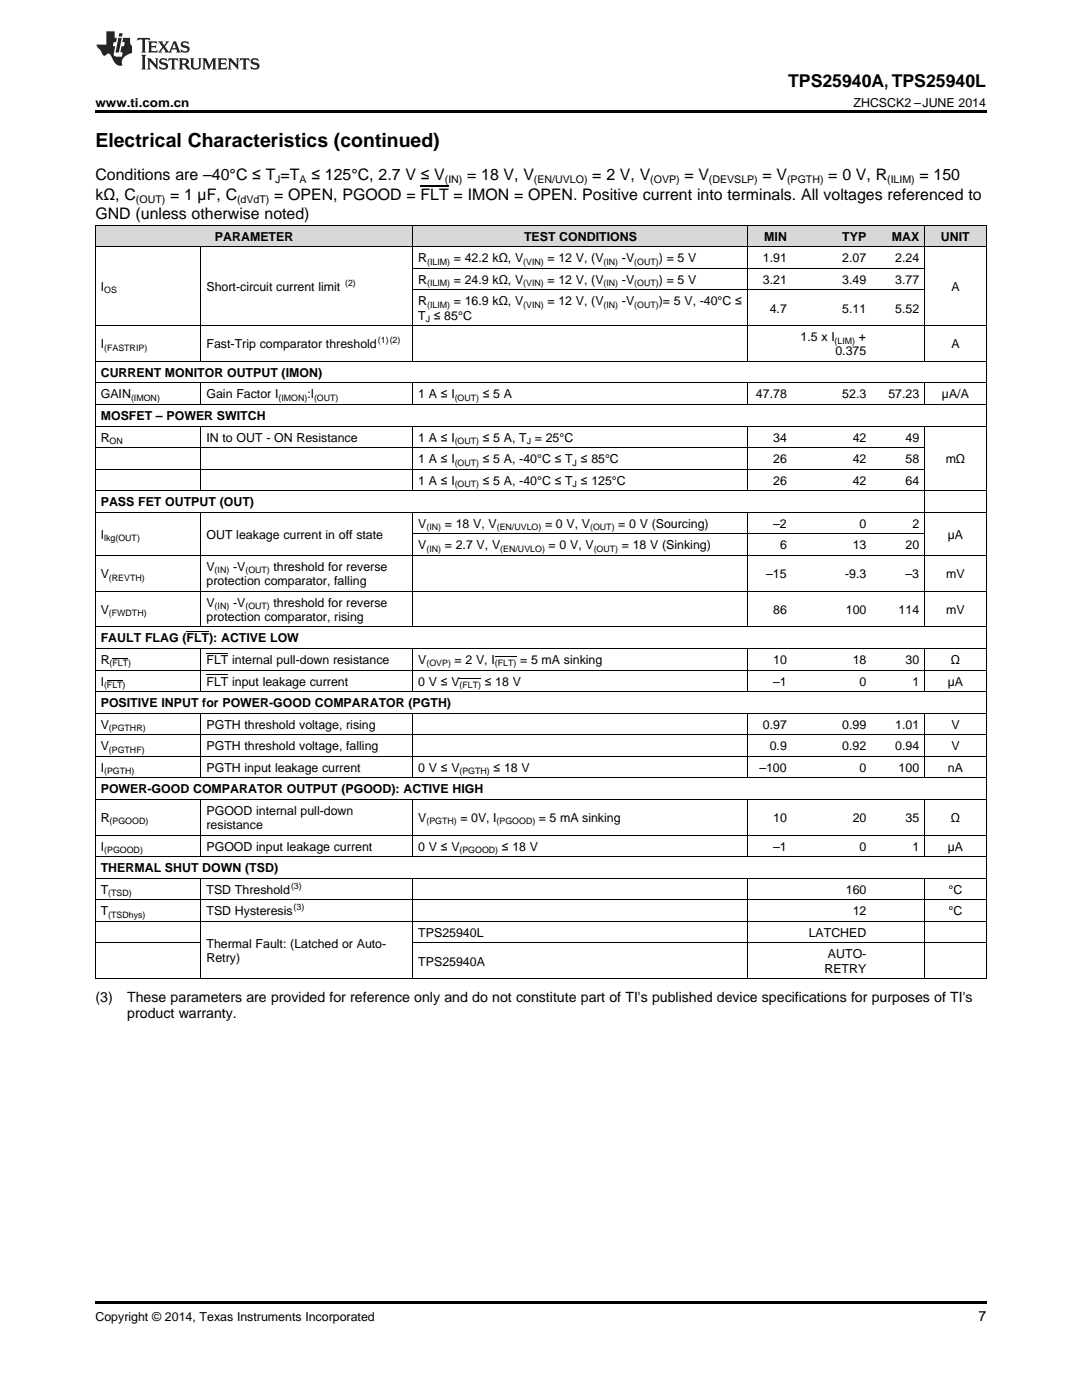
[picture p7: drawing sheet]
<svg xmlns="http://www.w3.org/2000/svg" width="216mm" height="279mm" viewBox="0 0 216 279" stroke-linecap="round" stroke-linejoin="round" font-family="sans-serif">
<defs><g id="words">
<text font-size="3.9" x="19" y="29.3">Electrical Characteristics (continued)</text>
<text font-size="3.5" x="157.3" y="17.3">TPS25940A, TPS25940L</text>
<g font-size="3.2">
<text x="19" y="36">Conditions are –40°C ≤ T =T</text>
<text x="62.1" y="36">≤ 125°C, 2.7 V ≤ V</text>
<text x="93.2" y="36">= 18 V, V</text>
<text x="118.2" y="36">= 2 V, V</text>
<text x="136.6" y="36">= V</text>
<text x="152.2" y="36">= V</text>
<text x="165.3" y="36">= 0 V, R</text>
<text x="183.5" y="36">= 150</text>
<text x="19" y="39.9">kΩ, C</text>
<text x="33.9" y="39.9">= 1 µF, C</text>
<text x="54.7" y="39.9">= OPEN, PGOOD = FLT = IMON = OPEN. Positive current into terminals. All voltages referenced to</text>
<text x="19" y="43.7">GND (unless otherwise noted)</text>
</g>
<g font-size="2.8">
<text x="19" y="200">(3)</text>
<text x="25.4" y="200">These parameters are provided for reference only and do not constitute part of TI's published device specifications for purposes of TI's</text>
<text x="25.4" y="203.1">product warranty.</text>
<text x="195.3" y="263.6">7</text>
</g>
<g font-size="2.5">
<text x="19" y="21.4">www.ti.com.cn</text>
<text x="170.3" y="21.4">ZHCSCK2 –JUNE 2014</text>
<text x="42.9" y="48">PARAMETER</text>
<text x="83.5" y="52.4">R</text>
<text x="90.6" y="52.4">= 42.2 kΩ, V</text>
<text x="104.6" y="48">TEST CONDITIONS</text>
<text x="109.3" y="52.4">= 12 V, (V</text>
<text x="124.1" y="52.4">-V</text>
<text x="131.5" y="52.4">) = 5 V</text>
<text x="152.2" y="52.4">1.91</text>
<text x="152.5" y="48">MIN</text>
<text x="168.1" y="48">TYP</text>
<text x="168.1" y="52.4">2.07</text>
<text x="177.9" y="48">MAX</text>
<text x="178.6" y="52.4">2.24</text>
<text x="187.7" y="48">UNIT</text>
<text x="20.1" y="58.1">I</text>
<text x="41.2" y="58.1">Short-circuit current limit</text>
<text x="83.5" y="56.7">R</text>
<text x="90.6" y="56.7">= 24.9 kΩ, V</text>
<text x="109.3" y="56.7">= 12 V, (V</text>
<text x="124.1" y="56.7">-V</text>
<text x="131.5" y="56.7">) = 5 V</text>
<text x="152.2" y="56.7">3.21</text>
<text x="168.1" y="56.7">3.49</text>
<text x="178.6" y="56.7">3.77</text>
<text x="189.8" y="58.1">A</text>
<text x="83.5" y="61">R</text>
<text x="83.5" y="63.8">T ≤ 85°C</text>
<text x="90.6" y="61">= 16.9 kΩ, V</text>
<text x="109.3" y="61">= 12 V, (V</text>
<text x="124.1" y="61">-V</text>
<text x="131.5" y="61">)= 5 V, -40°C ≤</text>
<text x="153.6" y="62.4">4.7</text>
<text x="168.1" y="62.4">5.11</text>
<text x="178.6" y="62.4">5.52</text>
<text x="20.1" y="69.5">I</text>
<text x="41.2" y="69.5">Fast-Trip comparator threshold</text>
<text x="159.7" y="68.1">1.5 x I</text>
<text x="166.7" y="70.9">0.375</text>
<text x="171.4" y="68.1">+</text>
<text x="189.8" y="69.5">A</text>
<text x="20.1" y="75.2">CURRENT MONITOR OUTPUT (IMON)</text>
<text x="20.1" y="79.5">GAIN</text>
<text x="20.1" y="83.8">MOSFET – POWER SWITCH</text>
<text x="41.2" y="79.5">Gain Factor I</text>
<text x="61.3" y="79.5">:I</text>
<text x="83.5" y="79.5">1 A ≤ I</text>
<text x="96.3" y="79.5">≤ 5 A</text>
<text x="150.8" y="79.5">47.78</text>
<text x="168.1" y="79.5">52.3</text>
<text x="177.3" y="79.5">57.23</text>
<text x="188" y="79.5">µA/A</text>
<text x="20.1" y="88.1">R</text>
<text x="41.2" y="88.1">IN to OUT - ON Resistance</text>
<text x="83.5" y="88.1">1 A ≤ I</text>
<text x="96.3" y="88.1">≤ 5 A, T = 25°C</text>
<text x="154.3" y="88.1">34</text>
<text x="170.1" y="88.1">42</text>
<text x="180.7" y="88.1">49</text>
<text x="83.5" y="92.4">1 A ≤ I</text>
<text x="96.3" y="92.4">≤ 5 A, -40°C ≤ T ≤ 85°C</text>
<text x="154.3" y="92.4">26</text>
<text x="170.1" y="92.4">42</text>
<text x="180.7" y="92.4">58</text>
<text x="188.7" y="92.4">mΩ</text>
<text x="20.1" y="101">PASS FET OUTPUT (OUT)</text>
<text x="83.5" y="96.7">1 A ≤ I</text>
<text x="96.3" y="96.7">≤ 5 A, -40°C ≤ T ≤ 125°C</text>
<text x="154.3" y="96.7">26</text>
<text x="170.1" y="96.7">42</text>
<text x="180.7" y="96.7">64</text>
<text x="20.1" y="107.5">I</text>
<text x="41.2" y="107.5">OUT leakage current in off state</text>
<text x="83.5" y="105.3">V</text>
<text x="88.8" y="105.3">= 18 V, V</text>
<text x="108.8" y="105.3">= 0 V, V</text>
<text x="123.4" y="105.3">= 0 V (Sourcing)</text>
<text x="154.3" y="105.3">–2</text>
<text x="171.5" y="105.3">0</text>
<text x="182.1" y="105.3">2</text>
<text x="189.1" y="107.5">µA</text>
<text x="41.2" y="113.9">V</text>
<text x="46.5" y="113.9">-V</text>
<text x="54.6" y="113.9">threshold for reverse</text>
<text x="83.5" y="109.6">V</text>
<text x="88.8" y="109.6">= 2.7 V, V</text>
<text x="109.5" y="109.6">= 0 V, V</text>
<text x="124.1" y="109.6">= 18 V (Sinking)</text>
<text x="155.6" y="109.6">6</text>
<text x="170.1" y="109.6">13</text>
<text x="180.7" y="109.6">20</text>
<text x="20.1" y="115.4">V</text>
<text x="41.2" y="116.8">protection comparator, falling</text>
<text x="152.9" y="115.4">–15</text>
<text x="168.6" y="115.4">-9.3</text>
<text x="180.7" y="115.4">–3</text>
<text x="188.8" y="115.4">mV</text>
<text x="20.1" y="122.5">V</text>
<text x="41.2" y="121.1">V</text>
<text x="41.2" y="123.9">protection comparator, rising</text>
<text x="46.5" y="121.1">-V</text>
<text x="54.6" y="121.1">threshold for reverse</text>
<text x="154.3" y="122.5">86</text>
<text x="168.8" y="122.5">100</text>
<text x="179.3" y="122.5">114</text>
<text x="188.8" y="122.5">mV</text>
<text x="20.1" y="128.2">FAULT FLAG (FLT): ACTIVE LOW</text>
<text x="20.1" y="132.5">R</text>
<text x="20.1" y="136.8">I</text>
<text x="41.2" y="132.5">FLT internal pull-down resistance</text>
<text x="41.2" y="136.8">FLT input leakage current</text>
<text x="83.5" y="132.5">V</text>
<text x="83.5" y="136.8">0 V ≤ V</text>
<text x="90.7" y="132.5">= 2 V, I</text>
<text x="96.7" y="136.8">≤ 18 V</text>
<text x="103.8" y="132.5">= 5 mA sinking</text>
<text x="154.3" y="132.5">10</text>
<text x="154.3" y="136.8">–1</text>
<text x="170.1" y="132.5">18</text>
<text x="171.5" y="136.8">0</text>
<text x="180.7" y="132.5">30</text>
<text x="182.1" y="136.8">1</text>
<text x="189.1" y="136.8">µA</text>
<text x="189.7" y="132.5">Ω</text>
<text x="20.1" y="141.1">POSITIVE INPUT for POWER-GOOD COMPARATOR (PGTH)</text>
<text x="20.1" y="145.4">V</text>
<text x="20.1" y="149.7">V</text>
<text x="41.2" y="145.4">PGTH threshold voltage, rising</text>
<text x="41.2" y="149.7">PGTH threshold voltage, falling</text>
<text x="152.2" y="145.4">0.97</text>
<text x="153.6" y="149.7">0.9</text>
<text x="168.1" y="145.4">0.99</text>
<text x="168.1" y="149.7">0.92</text>
<text x="178.6" y="145.4">1.01</text>
<text x="178.6" y="149.7">0.94</text>
<text x="189.8" y="145.4">V</text>
<text x="189.8" y="149.7">V</text>
<text x="20.1" y="154">I</text>
<text x="41.2" y="154">PGTH input leakage current</text>
<text x="83.5" y="154">0 V ≤ V</text>
<text x="98.5" y="154">≤ 18 V</text>
<text x="151.5" y="154">–100</text>
<text x="171.5" y="154">0</text>
<text x="179.3" y="154">100</text>
<text x="189.1" y="154">nA</text>
<text x="20.1" y="158.3">POWER-GOOD COMPARATOR OUTPUT (PGOOD): ACTIVE HIGH</text>
<text x="20.1" y="164">R</text>
<text x="41.2" y="162.6">PGOOD internal pull-down</text>
<text x="41.2" y="165.5">resistance</text>
<text x="83.5" y="164">V</text>
<text x="91.9" y="164">= 0V, I</text>
<text x="107.5" y="164">= 5 mA sinking</text>
<text x="154.3" y="164">10</text>
<text x="170.1" y="164">20</text>
<text x="180.7" y="164">35</text>
<text x="189.7" y="164">Ω</text>
<text x="20.1" y="169.8">I</text>
<text x="41.2" y="169.8">PGOOD input leakage current</text>
<text x="83.5" y="169.8">0 V ≤ V</text>
<text x="100.2" y="169.8">≤ 18 V</text>
<text x="154.3" y="169.8">–1</text>
<text x="171.5" y="169.8">0</text>
<text x="182.1" y="169.8">1</text>
<text x="189.1" y="169.8">µA</text>
<text x="20.1" y="174.1">THERMAL SHUT DOWN (TSD)</text>
<text x="20.1" y="178.4">T</text>
<text x="41.2" y="178.4">TSD Threshold</text>
<text x="168.8" y="178.4">160</text>
<text x="189.3" y="178.4">°C</text>
<text x="20.1" y="182.7">T</text>
<text x="41.2" y="182.7">TSD Hysteresis</text>
<text x="170.1" y="182.7">12</text>
<text x="189.3" y="182.7">°C</text>
<text x="41.2" y="189.1">Thermal Fault: (Latched or Auto-</text>
<text x="41.2" y="191.9">Retry)</text>
<text x="83.5" y="187">TPS25940L</text>
<text x="161.4" y="187">LATCHED</text>
<text x="165.2" y="191.3">AUTO-</text>
<text x="83.5" y="192.7">TPS25940A</text>
<text x="164.5" y="194.1">RETRY</text>
<text x="19" y="263.6">Copyright © 2014, Texas Instruments Incorporated</text>
</g>
<g font-size="2.1">
<text x="27.1" y="40.5">(OUT)</text>
<text x="47.3" y="40.5">(dVdT)</text>
<text x="54.9" y="36.6">J</text>
<text x="59.8" y="36.6">A</text>
<text x="88.8" y="36.6">(IN)</text>
<text x="106.5" y="36.6">(EN/UVLO)</text>
<text x="129.8" y="36.6">(OVP)</text>
<text x="141.5" y="36.6">(DEVSLP)</text>
<text x="157.1" y="36.6">(PGTH)</text>
<text x="177" y="36.6">(ILIM)</text>
</g>
<g font-size="1.8">
<text x="85.2" y="52.8">(ILIM)</text>
<text x="104.4" y="52.8">(VIN)</text>
<text x="120.4" y="52.8">(IN)</text>
<text x="126.6" y="52.8">(OUT)</text>
<text x="20.8" y="58.6">OS</text>
<text x="68.9" y="57.1">(2)</text>
<text x="85.2" y="57.2">(ILIM)</text>
<text x="104.4" y="57.2">(VIN)</text>
<text x="120.4" y="57.2">(IN)</text>
<text x="126.6" y="57.2">(OUT)</text>
<text x="84.9" y="64.3">J</text>
<text x="85.2" y="61.5">(ILIM)</text>
<text x="104.4" y="61.5">(VIN)</text>
<text x="120.4" y="61.5">(IN)</text>
<text x="126.6" y="61.5">(OUT)</text>
<text x="20.8" y="70">(FASTRIP)</text>
<text x="75.4" y="68.5">(1)(2)</text>
<text x="166.5" y="68.6">(LIM)</text>
<text x="26.1" y="80">(IMON)</text>
<text x="55.6" y="80">(IMON)</text>
<text x="62.7" y="80">(OUT)</text>
<text x="90.7" y="80">(OUT)</text>
<text x="21.9" y="88.6">ON</text>
<text x="90.7" y="88.6">(OUT)</text>
<text x="105.1" y="88.6">J</text>
<text x="90.7" y="92.9">(OUT)</text>
<text x="114.3" y="92.9">J</text>
<text x="90.7" y="97.2">(OUT)</text>
<text x="114.3" y="97.2">J</text>
<text x="20.8" y="108">lkg(OUT)</text>
<text x="85.1" y="105.8">(IN)</text>
<text x="99.1" y="105.8">(EN/UVLO)</text>
<text x="117.8" y="105.8">(OUT)</text>
<text x="85.1" y="110.1">(IN)</text>
<text x="99.8" y="110.1">(EN/UVLO)</text>
<text x="118.5" y="110.1">(OUT)</text>
<text x="21.7" y="115.9">(REVTH)</text>
<text x="42.8" y="114.4">(IN)</text>
<text x="49" y="114.4">(OUT)</text>
<text x="21.7" y="123">(FWDTH)</text>
<text x="42.8" y="121.6">(IN)</text>
<text x="49" y="121.6">(OUT)</text>
<text x="20.8" y="137.3">(FLT)</text>
<text x="21.9" y="133">(FLT)</text>
<text x="85.1" y="133">(OVP)</text>
<text x="91.7" y="137.3">(FLT)</text>
<text x="98.7" y="133">(FLT)</text>
<text x="21.7" y="145.9">(PGTHR)</text>
<text x="20.8" y="154.5">(PGTH)</text>
<text x="21.7" y="150.2">(PGTHF)</text>
<text x="91.7" y="154.5">(PGTH)</text>
<text x="21.9" y="164.5">(PGOOD)</text>
<text x="85.1" y="164.5">(PGTH)</text>
<text x="99.1" y="164.5">(PGOOD)</text>
<text x="20.8" y="170.3">(PGOOD)</text>
<text x="91.7" y="170.3">(PGOOD)</text>
<text x="21.6" y="178.9">(TSD)</text>
<text x="58.1" y="177.4">(3)</text>
<text x="21.6" y="183.2">(TSDhys)</text>
<text x="58.6" y="181.7">(3)</text>
</g>
</g></defs>
<g fill="#d8d8d8">
<path d="M19 45h21.1v4.3h-21.1z"/>
<path d="M40.1 45h42.3v4.3h-42.3z"/>
<path d="M82.4 45h66.9v4.3h-66.9z"/>
<path d="M149.3 45h8.8v4.3h-8.8z"/>
<path d="M158.1 45h15.9v4.3h-15.9z"/>
<path d="M174 45h10.5v4.3h-10.5z"/>
<path d="M184.5 45h12.3v4.3h-12.3z"/>
</g>
<path d="M19 22h177.8v.5h-177.8zM19 259.7h177.8v.5h-177.8z" fill="#000"/>
<g fill="none" stroke="#000" stroke-width=".2">
<path d="M19 49.3h177.8M19 45h177.8M19.1 45v150.4M40.1 49.3v22.9M82.4 45v27.2M82.4 57.9h102.1M82.4 53.6h102.1M149.2 45v27.2M184.4 45v27.2M196.8 45v150.4M19 76.4h177.8M19 72.1h177.8"/>
<path d="M19 65h177.8M40.1 76.4v4.4M82.4 76.4v4.4M149.2 76.4v4.4M184.4 76.4v4.4M19 97.9h177.8M19 93.6h165.5M19 89.3h165.5M19 85h177.8M19 80.7h177.8M40.1 85.1v12.9M82.4 85.1v12.9"/>
<path d="M149.2 85.1v12.9M184.4 85.1v40.1M19 118h177.8M19 110.9h177.8M19 102.3h177.8M40.1 102.3v22.9M82.4 102.3v22.9M82.4 106.6h102.1M149.2 102.3v22.9M19 138h177.8M19 133.7h177.8M19 129.4h177.8"/>
<path d="M19 125.1h177.8M40.1 129.5v8.6M82.4 129.5v8.6M149.2 129.5v8.6M184.4 129.5v8.6M19 159.5h177.8M19 155.2h177.8M19 150.9h177.8M19 146.6h177.8M19 142.3h177.8M40.1 142.4v12.9M40.1 159.6v11.4"/>
<path d="M82.4 142.4v12.9M82.4 159.6v11.4M149.2 142.4v12.9M149.2 159.6v11.4M184.4 142.4v12.9M184.4 159.6v11.4M19 179.6h177.8M19 175.3h177.8M19 171h177.8M19 166.7h177.8M40.1 175.3v20.1M82.4 175.3v20.1"/>
<path d="M149.2 175.3v20.1M184.4 175.3v20.1M19 195.3h177.8M19 188.2h21.1M19 183.9h177.8M82.4 188.2h114.4"/>
</g>
<g fill="#231f20">
<path d="M27.5 7.6l-.1 .5 .4-.2h.6v.1v2.1l-.2 .4h1l-.3-.4v-2.1l.1-.1h.5l.5 .2-.2-.5zM29.5 8.3l.2 .3v1.5l-.2 .4h1.8l.2-.6a1.04 1.04 0 0 1-1.3 .2v-.7h.6l.3 .2v-.6l-.3 .2h-.6v-.6l.8-.1 .4 .3-.2-.5zM31.5 8.3l.9 1.1-.9 1.1h.8l-.2-.2 .5-.7 .4 .7-.2 .2h1.5l-.1-.2 .1-.4h.9l.1 .4-.2 .2h1l-.3-.3-.7-1.9h-.5l-.9 2-.8-1 .9-1h-.8l.1 .3-.3 .5-.4-.6 .2-.2zM34.7 8.6l.4 1h-.7zM36.3 8.4a.63 .63 0 0 0-.2 .7 .63 .63 0 0 0 .6 .4l.6 .2 .1 .2a.75 .75 0 0 1-.7 .4 .75 .75 0 0 1-.6-.5l.1 .7 .1-.1a1.11 1.11 0 0 0 1.5-.6 1.13 1.13 0 0 0-1.2-.8l-.1-.4a1.04 1.04 0 0 1 1.2 .2l-.2-.5-.1 .1-.5-.2zM28.2 10.9l.2 .4v2.2l-.2 .4h1l-.3-.4v-2.2l.3-.4zM29.3 11.6l.3 .4v1.5l-.3 .4h.8l-.2-.4v-1.3l1.5 1.7v-1.9l.2-.4h-.7l.2 .4v.9l-1.1-1.3zM32 11.8a.62 .62 0 0 0-.2 .7 .62 .62 0 0 0 .6 .4l.6 .1 .1 .3a.76 .76 0 0 1-.7 .3 .76 .76 0 0 1-.6-.4l.1 .7 .1-.1a1.11 1.11 0 0 0 1.5-.6 1.13 1.13 0 0 0-1.2-.8l-.1-.4a1.04 1.04 0 0 1 1.2 .2l-.2-.6-.1 .1-.5-.1zM33.7 11.6l-.2 .6a.61 .61 0 0 1 .8-.3v1.6l-.2 .4h.9l-.2-.4v-1.6a.63 .63 0 0 1 .8 .3l-.2-.6zM35.6 11.6l.3 .4v1.5l-.3 .4h1l-.2-.2v-.8l.5 .2a.76 .76 0 0 0 1.2 .7l-1-1a.58 .58 0 0 0 .6-.5 .58 .58 0 0 0-.5-.6zM36.4 11.9h.1a.45 .45 0 0 1 .5 .1 .45 .45 0 0 1 .1 .5l-.7 .2zM37.9 11.6l.2 .2a2.17 2.17 0 0 0 .3 1.9 .99 .99 0 0 0 1.6-.6v-1.1l.2-.4h-.7l.2 .2a1.92 1.92 0 0 1-.2 1.8 .6 .6 0 0 1-.9-.5v-1.1l.2-.4zM40.4 11.6l.2 .4v1.5l-.2 .4h.7l-.2-.4v-1.4l.8 1.8 .8-1.8v1.4l-.2 .4h.9l-.2-.4v-1.5l.2-.4h-.8l-.6 1.5-.6-1.5zM43.4 11.6l.2 .4v1.5l-.2 .4h1.8l.2-.6a1.04 1.04 0 0 1-1.3 .1v-.6h.5l.4 .2v-.6l-.4 .2h-.5v-.7h.8l.3 .3-.1-.6zM45.5 11.6l.2 .4v1.5l-.2 .4h.7l-.2-.4v-1.3l1.5 1.7v-1.9l.2-.4h-.7l.2 .4v.9l-1.1-1.3zM47.9 11.6l-.1 .6a.61 .61 0 0 1 .8-.3v1.6l-.3 .4h1l-.3-.4 .1-1.6a.63 .63 0 0 1 .7 .3l-.1-.6zM50.2 11.8a.62 .62 0 0 0-.2 .7 .62 .62 0 0 0 .6 .4l.6 .1 .2 .3a.76 .76 0 0 1-.8 .3 .76 .76 0 0 1-.6-.4l.1 .7 .2-.1a1.11 1.11 0 0 0 1.5-.6 1.13 1.13 0 0 0-1.3-.8l-.1-.4a1.04 1.04 0 0 1 1.2 .2l-.1-.6-.2 .1-.5-.1z"/>
<path d="M21.2 6.3v2.6h-1.9l.1 .4 .7 .9a.91 .91 0 0 0 1 .8 .56 .56 0 0 1 .5-.3 .56 .56 0 0 1 .5 .3l.4 .8a1.53 1.53 0 0 0 1.9 1.2 1.54 1.54 0 0 1 1-2.1l.9-.3v-1.4a1.52 1.52 0 0 1-.3-1.6h-1.4l-.2 .8h.5l-.2 .8h-.4l-.2 1v.2l.4 .1-.2 .8a1.93 1.93 0 0 1-1.6-.3l.3-1.8h-.5l.2-.8h.4l.2-.8h-.4v-1.3zM23.6 7.6l-.6 2.9h.7l.6-2.9zM23.8 6.6l-.1 .7h.6l.2-.7z"/>
</g>
<path d="M21.3 135.8h3.1M22.4 131.5h3.1M37.2 126h4.5M41.2 134.7h4.4M41.2 130.4h4.4M91.7 135.3h4.3M98.7 131h4.3" fill="none" stroke="#000" stroke-width=".2"/>
<path d="M83.9 37.1h5.7" fill="none" stroke="#000" stroke-width=".21"/>
<use href="#words"/>
</svg>
